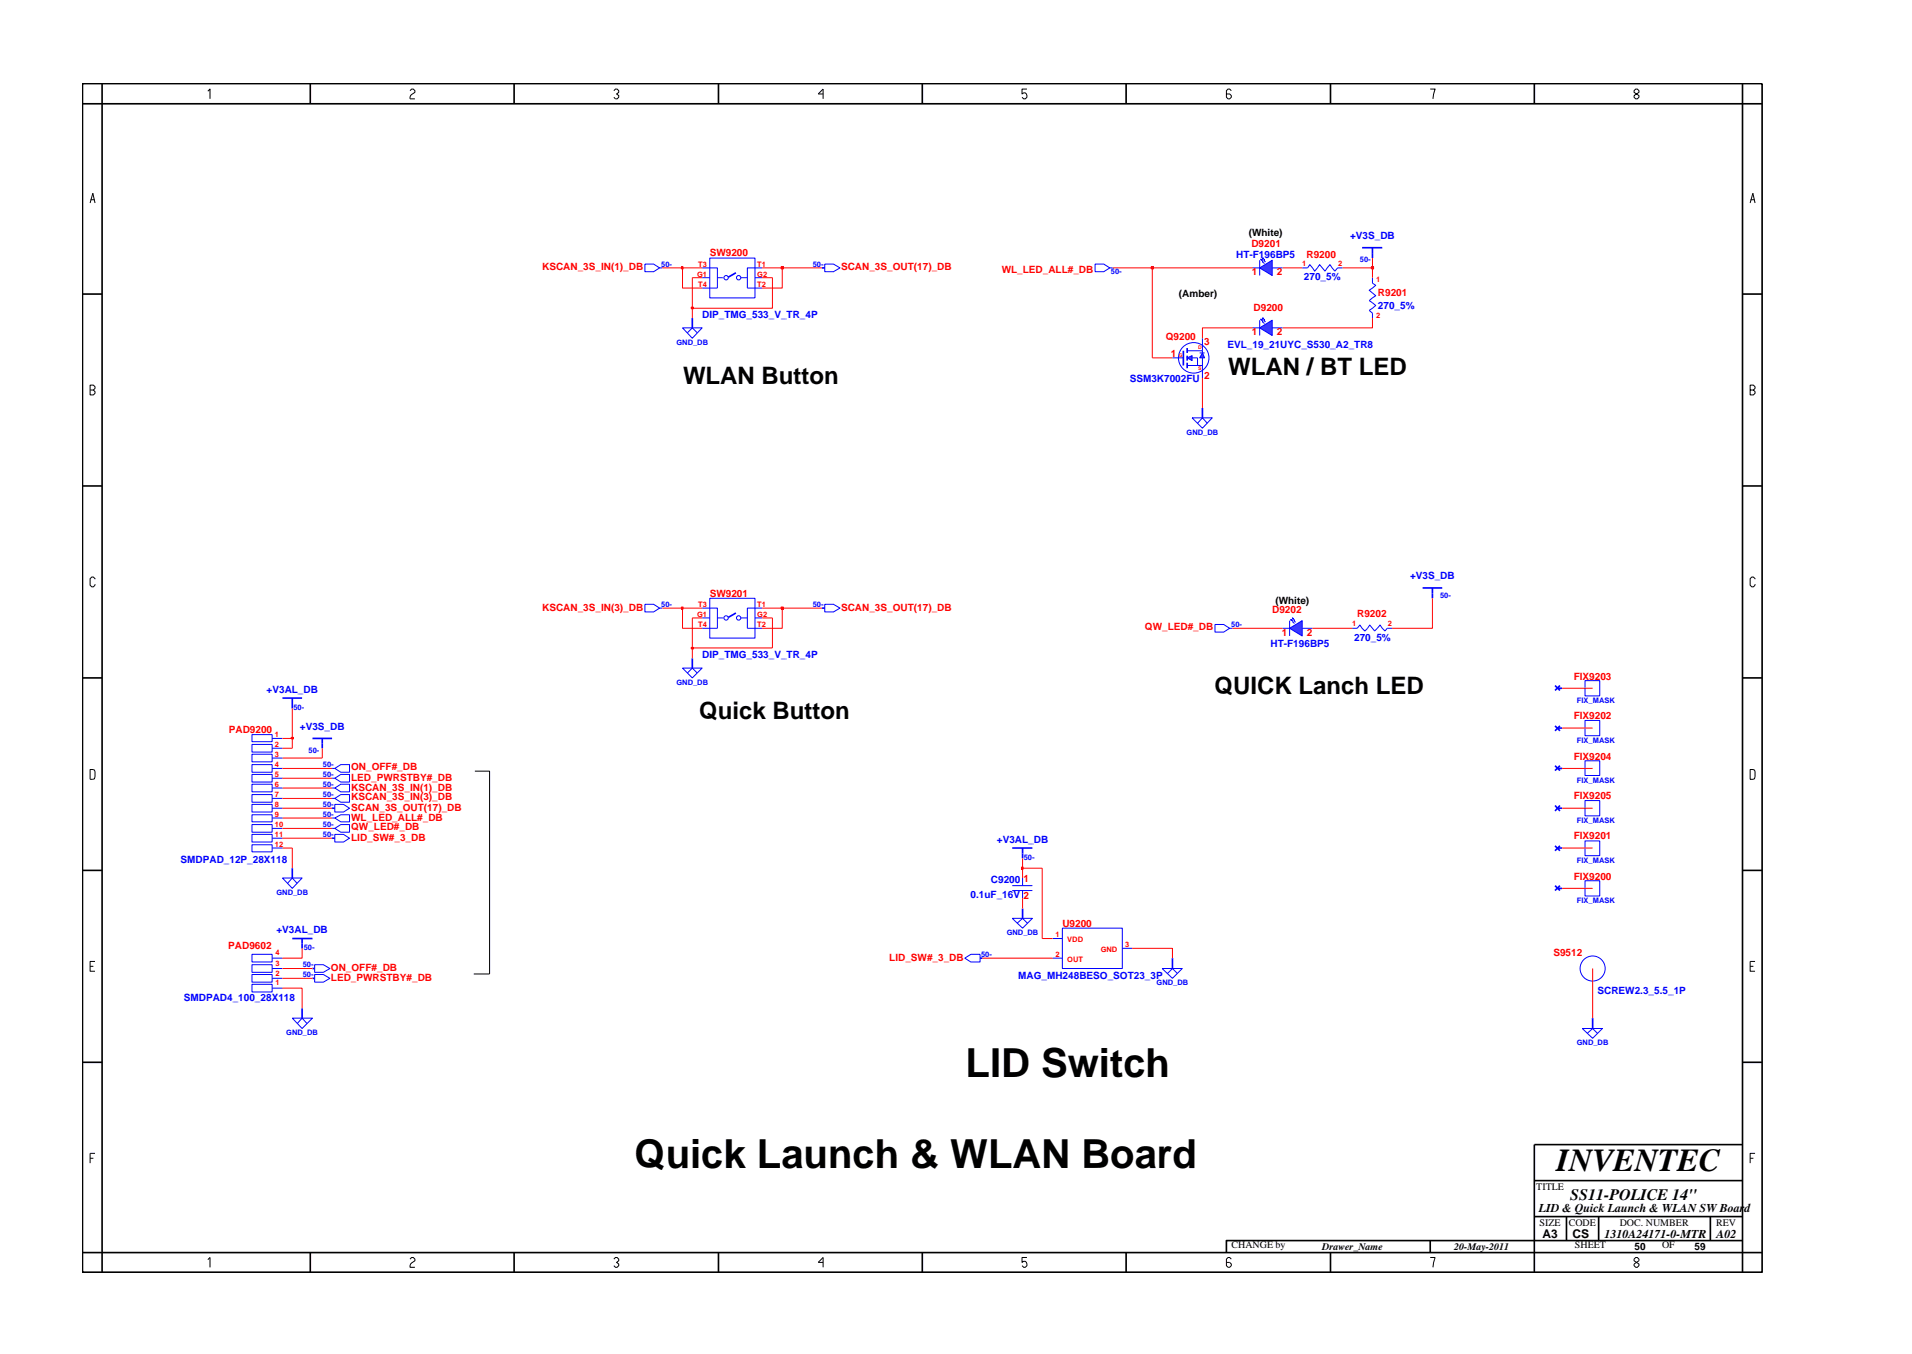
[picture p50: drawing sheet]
<svg xmlns="http://www.w3.org/2000/svg" width="297mm" height="210mm" viewBox="0 0 297 210" stroke-linecap="round" stroke-linejoin="round" font-family="sans-serif">
<defs><g id="words">
<g font-size="6.2">
<text x="150" y="167.3">LID Switch</text>
<text x="98.6" y="181.4">Quick Launch &amp; WLAN Board</text>
</g>
<text font-size="5" x="241.8" y="181.9">INVENTEC</text>
<g font-size="3.7">
<text x="106.1" y="59.6">WLAN Button</text>
<text x="190.8" y="58.2">WLAN / BT LED</text>
<text x="188.7" y="107.8">QUICK Lanch LED</text>
<text x="108.6" y="111.6">Quick Button</text>
</g>
<text font-size="2.5" x="244" y="186.3">SS11-POLICE 14&quot;</text>
<g font-size="1.9">
<text x="239" y="188.2">LID &amp; Quick Launch &amp; WLAN SW Board</text>
<text x="239.6" y="192.2">A3</text>
<text x="244.3" y="192.3">CS</text>
<text x="249.3" y="192.2">1310A24171-0-MTR</text>
<text x="266.6" y="192.2">A02</text>
</g>
<g font-size="1.6" fill="#f00">
<text x="84.2" y="42">KSCAN_3S_IN(1)_DB</text>
<text x="110.3" y="39.8">SW9200</text>
<text x="130.7" y="42">SCAN_3S_OUT(17)_DB</text>
<text x="194.4" y="38.3">D9201</text>
<text x="203" y="40.1">R9200</text>
<text x="155.6" y="42.3">WL_LED_ALL#_DB</text>
<text x="194.5" y="42.7">1</text>
<text x="198.4" y="42.7">2</text>
<text x="214.1" y="46">R9201</text>
<text x="181.1" y="52.9">Q9200</text>
<text x="187.1" y="53.5">3</text>
<text x="194.5" y="52">1</text>
<text x="194.8" y="48.3">D9200</text>
<text x="198.4" y="52">2</text>
<text x="181.9" y="55.4">1</text>
<text x="187.1" y="58.8">2</text>
<text x="84.2" y="94.8">KSCAN_3S_IN(3)_DB</text>
<text x="110.3" y="92.7">SW9201</text>
<text x="130.7" y="94.8">SCAN_3S_OUT(17)_DB</text>
<text x="197.6" y="95.2">D9202</text>
<text x="210.8" y="95.9">R9202</text>
<text x="177.9" y="97.9">QW_LED#_DB</text>
<text x="199.1" y="98.7">1</text>
<text x="203" y="98.7">2</text>
<text x="244.5" y="105.5">FIX9203</text>
<text x="35.5" y="113.8">PAD9200</text>
<text x="244.5" y="111.7">FIX9202</text>
<text x="54.6" y="119.6">ON_OFF#_DB</text>
<text x="244.5" y="118">FIX9204</text>
<text x="54.6" y="121.2">LED_PWRSTBY#_DB</text>
<text x="54.6" y="122.8">KSCAN_3S_IN(1)_DB</text>
<text x="54.6" y="124.3">KSCAN_3S_IN(3)_DB</text>
<text x="54.6" y="125.9">SCAN_3S_OUT(17)_DB</text>
<text x="244.5" y="124.1">FIX9205</text>
<text x="54.6" y="128.9">QW_LED#_DB</text>
<text x="54.6" y="130.6">LID_SW#_3_DB</text>
<text x="54.6" y="127.4">WL_LED_ALL#_DB</text>
<text x="244.5" y="130.3">FIX9201</text>
<text x="159" y="136.9">1</text>
<text x="244.5" y="136.6">FIX9200</text>
<text x="165" y="144">U9200</text>
<text x="35.5" y="147.4">PAD9602</text>
<text x="138.2" y="149.2">LID_SW#_3_DB</text>
<text x="241.3" y="148.4">S9512</text>
<text x="51.4" y="150.7">ON_OFF#_DB</text>
<text x="51.4" y="152.3">LED_PWRSTBY#_DB</text>
</g>
<g font-size="1.6" fill="#00f">
<text x="192.1" y="40.1">HT-F196BP5</text>
<text x="209.7" y="37.1">+V3S_DB</text>
<text x="202.6" y="43.5">270_5%</text>
<text x="214.1" y="47.9">270_5%</text>
<text x="109.1" y="49.4">DIP_TMG_533_V_TR_4P</text>
<text x="175.5" y="59.4">SSM3K7002FU</text>
<text x="190.7" y="54">EVL_19_21UYC_S530_A2_TR8</text>
<text x="219.1" y="89.9">+V3S_DB</text>
<text x="197.4" y="100.5">HT-F196BP5</text>
<text x="210.4" y="99.5">270_5%</text>
<text x="41.4" y="107.6">+V3AL_DB</text>
<text x="109.1" y="102.2">DIP_TMG_533_V_TR_4P</text>
<text x="46.6" y="113.3">+V3S_DB</text>
<text x="154.9" y="130.9">+V3AL_DB</text>
<text x="28.1" y="134">SMDPAD_12P_28X118</text>
<text x="154" y="137.1">C9200</text>
<text x="150.8" y="139.5">0.1uF_16V 2</text>
<text x="42.9" y="144.9">+V3AL_DB</text>
<text x="28.6" y="155.4">SMDPAD4_100_28X118</text>
<text x="158.2" y="152.1">MAG_MH248BESO_SOT23_3P</text>
<text x="248.2" y="154.3">SCREW2.3_5.5_1P</text>
</g>
<g font-size="1.6">
<text x="194" y="36.6">(White)</text>
<text x="183.1" y="46.1">(Amber)</text>
<text x="198.1" y="93.8">(White)</text>
<text x="238.7" y="184.8">TITLE</text>
<text x="239.2" y="190.4">SIZE</text>
<text x="243.7" y="190.4">CODE</text>
<text x="251.6" y="190.4">DOC. NUMBER</text>
<text x="266.6" y="190.4">REV</text>
<text x="191.3" y="193.8">CHANGE by</text>
<text x="205.4" y="194.1">Drawer_Name</text>
<text x="225.9" y="194.1">20-May-2011</text>
<text x="244.7" y="193.8">SHEET</text>
<text x="253.9" y="194.1">50</text>
<text x="258.2" y="193.8">OF</text>
<text x="263.3" y="194.1">59</text>
</g>
<g font-size="1.2" fill="#00f">
<text x="102.7" y="41.4">50-</text>
<text x="126.3" y="41.4">50-</text>
<text x="211.3" y="40.8">50-</text>
<text x="172.6" y="42.6">50-</text>
<text x="105.1" y="53.5">GND_DB</text>
<text x="184.3" y="67.5">GND_DB</text>
<text x="102.7" y="94.3">50-</text>
<text x="126.3" y="94.3">50-</text>
<text x="223.7" y="92.9">50-</text>
<text x="191.3" y="97.3">50-</text>
<text x="105.1" y="106.4">GND_DB</text>
<text x="45.6" y="110.3">50-</text>
<text x="245" y="109.2">FIX_MASK</text>
<text x="47.9" y="116.9">50-</text>
<text x="50.2" y="119.1">50-</text>
<text x="245" y="115.4">FIX_MASK</text>
<text x="50.2" y="120.7">50-</text>
<text x="50.2" y="122.2">50-</text>
<text x="50.2" y="123.7">50-</text>
<text x="50.2" y="125.3">50-</text>
<text x="245" y="121.6">FIX_MASK</text>
<text x="50.2" y="130">50-</text>
<text x="50.2" y="126.9">50-</text>
<text x="50.2" y="128.4">50-</text>
<text x="245" y="127.9">FIX_MASK</text>
<text x="159" y="133.6">50-</text>
<text x="245" y="134.1">FIX_MASK</text>
<text x="43" y="139">GND_DB</text>
<text x="245" y="140.2">FIX_MASK</text>
<text x="47.2" y="147.5">50-</text>
<text x="152.4" y="148.6">50-</text>
<text x="156.4" y="145.2">GND_DB</text>
<text x="47" y="150.1">50-</text>
<text x="47" y="151.8">50-</text>
<text x="179.7" y="152.9">GND_DB</text>
<text x="44.5" y="160.7">GND_DB</text>
<text x="245" y="162.3">GND_DB</text>
</g>
<g font-size="1.2" fill="#f00">
<text x="108.5" y="41.4">T3</text>
<text x="117.6" y="41.4">T1</text>
<text x="202.3" y="41.3">1</text>
<text x="207.9" y="41.3">2</text>
<text x="108.3" y="43">G1</text>
<text x="108.5" y="44.6">T4</text>
<text x="117.6" y="43">G2</text>
<text x="117.6" y="44.6">T2</text>
<text x="213.8" y="43.8">1</text>
<text x="213.8" y="49.4">2</text>
<text x="108.3" y="95.8">G1</text>
<text x="108.5" y="94.3">T3</text>
<text x="117.6" y="95.8">G2</text>
<text x="117.6" y="94.3">T1</text>
<text x="108.5" y="97.3">T4</text>
<text x="117.6" y="97.3">T2</text>
<text x="210.1" y="97.1">1</text>
<text x="215.6" y="97.1">2</text>
<text x="42.7" y="114.4">1</text>
<text x="42.7" y="116">2</text>
<text x="42.7" y="117.5">3</text>
<text x="42.7" y="119.1">4</text>
<text x="42.7" y="122.2">6</text>
<text x="42.7" y="123.7">7</text>
<text x="42.7" y="125.3">8</text>
<text x="42.7" y="120.7">5</text>
<text x="42.7" y="126.9">9</text>
<text x="42.7" y="128.4">10</text>
<text x="42.7" y="130">11</text>
<text x="42.7" y="131.5">12</text>
<text x="42.8" y="150">3</text>
<text x="42.8" y="148.4">4</text>
<text x="164" y="148.6">2</text>
<text x="164" y="145.5">1</text>
<text x="165.8" y="149.4">OUT</text>
<text x="165.8" y="146.2">VDD</text>
<text x="171" y="147.9">GND</text>
<text x="174.8" y="147.1">3</text>
<text x="42.8" y="153">1</text>
<text x="42.8" y="151.5">2</text>
</g>
<g font-size=".8" fill="#f00">
<text x="183.2" y="55.4">G</text>
<text x="186.1" y="54.2">D</text>
<text x="186.1" y="57.5">S</text>
</g>
</g></defs>
<g fill="none" stroke="#00f" stroke-width=".16">
<path d="M100.2 41h1.3l1 .6-1 .6h-1.3zM102.5 41.6h.4M194.6 50.9h1.1M195.7 49.7v2.4M197.6 50.9h1.6M185.2 64.9h3.1l-1.5 1.6zM186 65.7l.8-.8 .8 .8M109.1 94.4h2.3v3.2h-2.3M109.1 96h1.2M110.3 92.9h7v6.2h-7zM111.4 96h1M115.1 96h1"/>
<path d="M117.3 96h1.1M118.4 94.4h-2.3v3.2h2.3M210.1 97.6h.7l.5-.5 .7 .9 .8-.9 .8 .9 .8-.9 .8 .9 .3-.4h.8M246.2 118.1h2.3v2.3h-2.3zM39.1 152.9h3.2v1.1h-3.2zM39.1 151.3h3.2v1.2h-3.2zM39.1 149.8h3.2v1.2h-3.2zM39.1 148.2h3.2v1.2h-3.2zM42.3 153.4h1.6M42.3 151.9h1.6M42.3 150.4h1.6M42.3 148.8h1.6"/>
<path d="M45.4 158.1h3.1l-1.6 1.6zM46.2 158.9l.7-.8 .8 .8"/>
<circle cx="112.8" cy="96" r=".34"/>
<circle cx="114.8" cy="96" r=".34"/>
</g>
<path d="M211.6 38.5h3.1M213.2 38.5v1.6M186.8 63.4v1.5M114.3 95.2l-1.2 .7M241.6 106.5l.7 .7M241.9 106.9h.8M242.3 106.5l-.7 .7M45.4 145.7h3.1M46.9 145.7v1.6M46.9 156.6v1.5" fill="none" stroke="#00f" stroke-width=".25"/>
<path d="M195.7 50.9l1.9-1.2v2.4z" fill="#3c3cc8"/>
<path d="M195.7 50.9l1.9-1.2v2.4z" fill="none" stroke="#00f" stroke-width=".16"/>
<path d="M195.9 49.6h.2l-.2 .1z" fill="#3c3cc8"/>
<path d="M195.9 49.6h.2l-.2 .1zM195.9 49.6l.3 .3-.1 .1 .4 .2" fill="none" stroke="#00f" stroke-width=".16"/>
<path d="M196.1 49.4h.2l-.1 .2z" fill="#3c3cc8"/>
<path d="M128.1 41h1.4l1 .6-1 .6h-1.4zM182.1 55.6h1.7M196.1 49.4h.2l-.1 .2zM196.1 49.4l.4 .2-.1 .2 .2 .2M128.1 93.8h1.4l1 .6-1 .6h-1.4zM188.8 97h1.3l.9 .6-.9 .6h-1.3zM191 97.6h.5M246.2 111.9h2.3v2.3h-2.3z" fill="none" stroke="#00f" stroke-width=".16"/>
<path d="M127.7 41.6h.4M183.8 54.5v2.3M127.7 94.4h.4M241.6 112.7l.7 .8M241.6 118.9l.7 .8M241.9 113.1h.8M241.9 119.3h.8M242.3 112.7l-.7 .8M242.3 118.9l-.7 .8" fill="none" stroke="#00f" stroke-width=".25"/>
<path d="M186.8 54.8l.3 .8h-.7z" fill="#3c3cc8"/>
<path d="M186.4 54.8h.7M186.8 54.8l.3 .8h-.7z" fill="none" stroke="#00f" stroke-width=".16"/>
<path d="M184.4 55.6l.8-.4v.8z" fill="#3c3cc8"/>
<g fill="none" stroke="#00f" stroke-width=".16">
<path d="M184.4 55.6l.8-.4v.8zM184.4 56.8h2.4M184.4 54.5h2.4M185.2 55.6h.8v1.2M186.8 52.5v2.3M186.8 55.6v3.1M194.6 41.6h1.1M195.7 40.4v2.4M197.6 41.6h1.6M246.2 105.7h2.3v2.4h-2.3z"/>
<circle cx="185.4" cy="55.6" r="2.37"/>
</g>
<path d="M184.4 54v.8M184.4 55.2v.8M184.4 56.3v.9" fill="none" stroke="#00f" stroke-width=".25"/>
<path d="M195.7 41.6l1.9-1.2v2.4z" fill="#3c3cc8"/>
<path d="M195.7 41.6l1.9-1.2v2.4z" fill="none" stroke="#00f" stroke-width=".16"/>
<path d="M195.9 40.2l.2 .1-.2 .1z" fill="#3c3cc8"/>
<path d="M195.9 40.2l.2 .1-.2 .1zM195.9 40.2l.3 .4-.1 .1 .4 .2" fill="none" stroke="#00f" stroke-width=".16"/>
<path d="M196.1 40.1h.2l-.1 .1z" fill="#3c3cc8"/>
<g fill="none" stroke="#00f" stroke-width=".16">
<path d="M196.1 40.1h.2l-.1 .1zM196.1 40.1l.4 .2-.1 .2 .2 .2M202.3 41.6h.8l.4-.5 .7 1 .8-1 .9 1 .7-1 .8 1 .4-.5h.8M199.2 97.6h1.1M200.3 96.4v2.3M202.3 97.6h1.6M51.6 122.4h.4M51.6 124h.4M52 122.4l.9-.6h1.4v1.2h-1.4zM52 124l.9-.6h1.4v1.2h-1.4zM52 124.9h1.4l.9 .6-.9 .6h-1.4zM246.2 136.8h2.3v2.3h-2.3z"/>
<path d="M246.2 130.6h2.3v2.3h-2.3z"/>
</g>
<path d="M221 91.3h3.1M222.5 91.3v1.6M48.5 114.7h3.1M50.1 114.7v1.5M51.6 125.5h.4" fill="none" stroke="#00f" stroke-width=".25"/>
<path d="M200.3 97.6l2-1.2v2.3z" fill="#3c3cc8"/>
<path d="M200.3 97.6l2-1.2v2.3z" fill="none" stroke="#00f" stroke-width=".16"/>
<path d="M200.5 96.2l.3 .1-.2 .1z" fill="#3c3cc8"/>
<path d="M200.5 96.2l.3 .1-.2 .1zM200.5 96.2l.6 .6" fill="none" stroke="#00f" stroke-width=".16"/>
<path d="M200.8 96h.1v.1z" fill="#3c3cc8"/>
<g fill="none" stroke="#00f" stroke-width=".16">
<path d="M106 50.9h3.1l-1.5 1.6zM106.8 51.7l.8-.8 .7 .8M109.1 41.6h2.3v3.1h-2.3M109.1 43.1h1.2M110.3 40.1h7v6.2h-7zM111.4 43.1h1M115.1 43.1h1M117.3 43.1h1.1M118.4 41.6h-2.3v3.1h2.3M170.1 41h1.4l.9 .6-.9 .6h-1.4zM172.4 41.6h.4M213.2 43.1v.9l.5 .3-1 .8 1 .8-1 .8 1 .7-1 .8 .5 .4v.8"/>
<path d="M100.2 93.8h1.3l1 .6-1 .6h-1.3zM102.5 94.4h.4M200.8 96h.1v.1zM200.8 96l.5 .6M39.1 114.1h3.2v1.1h-3.2zM39.1 115.6h3.2v1.2h-3.2zM39.1 117.1h3.2v1.2h-3.2zM39.1 118.7h3.2v1.2h-3.2zM42.3 114.7h1.6M42.3 116.2h1.6M42.3 117.7h1.6M42.3 119.3h1.6"/>
<path d="M51.6 119.3h.4M52 119.3l.9-.6h1.4v1.2h-1.4zM106 103.7h3.1l-1.5 1.6zM106.8 104.5l.8-.8 .7 .8M39.1 120.3h3.2v1.1h-3.2zM39.1 121.8h3.2v1.2h-3.2zM39.1 123.4h3.2v1.2h-3.2zM39.1 124.9h3.2v1.2h-3.2zM39.1 126.5h3.2v1.1h-3.2zM39.1 128h3.2v1.2h-3.2zM39.1 129.6h3.2v1.2h-3.2zM39.1 131.2h3.2v1.1h-3.2z"/>
<path d="M42.3 127h1.6M42.3 128.6h1.6M42.3 120.8h1.6M42.3 122.4h1.6M42.3 124h1.6M42.3 125.5h1.6M42.3 130.2h1.6M42.3 131.7h1.6M43.9 136.3h3l-1.5 1.7zM44.6 137.2l.8-.9 .8 .9M51.6 127h.4M51.6 128.6h.4"/>
<path d="M51.6 120.8h.4M52 127l.9-.5h1.4v1.1h-1.4zM52 128.6l.9-.6h1.4v1.2h-1.4zM52 120.8l.9-.5h1.4v1.1h-1.4zM52 129.6h1.4l.9 .6-.9 .6h-1.4zM157.3 137.5h3.1M157.3 138.3h3.1M158.9 136.3v1.2M158.9 138.3v1.2M246.2 124.3h2.3v2.4h-2.3zM48.9 149.8h1.3l1.1 .6-1.1 .6h-1.3zM48.9 151.3h1.3l1.1 .6-1.1 .6h-1.3z"/>
<path d="M149.9 148.8l.9-.6h1.5v1.2h-1.5zM157.3 142.6h3.1l-1.5 1.5zM158 143.4l.9-.8 .7 .8M163.5 145.7h1.5M163.5 148.8h1.5M165 144.1h9.4v6.3h-9.4zM174.4 147.3h1.5M180.5 150.4h3.2l-1.6 1.5zM181.4 151.2l.7-.8 .8 .8M245.8 159.7h3.1l-1.5 1.5zM246.6 160.5l.8-.8 .8 .8"/>
<circle cx="112.8" cy="43.1" r=".34"/>
<circle cx="114.8" cy="43.1" r=".34"/>
<circle cx="247.4" cy="150.4" r="1.95"/>
</g>
<g fill="none" stroke="#00f" stroke-width=".25">
<path d="M107.6 49.4v1.5M114.3 42.4l-1.2 .6M43.9 108.4h3M45.4 108.4v1.6M107.6 102.2v1.5M45.4 134.8v1.5M51.6 130.2h.4M157.3 131.7h3.1M158.9 131.7v1.6M241.6 131.3l.7 .8M241.6 125.1l.7 .8M241.6 137.5l.7 .8"/>
<path d="M241.9 131.7h.8M241.9 125.5h.8M241.9 138h.8M242.3 131.3l-.7 .8M242.3 125.1l-.7 .8M242.3 137.5l-.7 .8M48.5 150.4h.4M48.5 151.9h.4M152.3 148.8h.3M158.9 141.1v1.5M182.1 148.8v1.6M247.4 158.1v1.6"/>
</g>
<path d="M45.4 131.7v3.1M158.9 134.8v1.5M158.9 139.5v1.6M161.9 134.8v10.9h1.6M242.7 138h4.7M43.9 153.4h3v3.2M43.9 151.9h4.6M43.9 150.4h4.6M46.9 147.3v1.5h-3M152.6 148.8h10.9M175.9 147.3h6.2v1.5M247.4 150.4v7.7" fill="none" stroke="#f00" stroke-width=".16"/>
<path d="M158.7 134.6h.2v.4h-.2z" fill-rule="evenodd" fill="#8e2323"/>
<g fill="none" stroke="#f00" stroke-width=".16">
<path d="M43.9 114.7h1.5v1.5h-1.5M43.9 119.3h7.7M50.1 116.2v1.5h-6.2M242.7 119.3h4.7M43.9 131.7h1.5M43.9 130.2h7.7M43.9 128.6h7.7M43.9 127h7.7M43.9 125.5h7.7M43.9 124h7.7M43.9 122.4h7.7M43.9 120.8h7.7"/>
<path d="M158.7 134.6h.2v.4h-.2zM158.9 133.3v1.5h3M242.7 131.7h4.7M242.7 125.5h4.7"/>
</g>
<path d="M45.2 114.5h.4v.3h-.4z" fill-rule="evenodd" fill="#8e2323"/>
<path d="M45.2 114.5h.4v.3h-.4zM45.4 110v4.7M107.6 100.6v1.6M242.7 113.1h4.7M242.7 106.9h4.7" fill="none" stroke="#f00" stroke-width=".16"/>
<path d="M107.4 100.5h.3v.3h-.3z" fill-rule="evenodd" fill="#8e2323"/>
<path d="M102.9 94.4h3.1v3.2h3.1M109.1 96h-1.5v4.6h12.4v-4.6h-1.6M121.5 94.4v3.2h-3.1M191.5 97.6h7.7M203.9 97.6h6.2M222.5 92.9v4.7h-6.2M107.4 100.5h.3v.3h-.3z" fill="none" stroke="#f00" stroke-width=".16"/>
<path d="M105.9 94.3h.2v.3h-.2z" fill-rule="evenodd" fill="#8e2323"/>
<path d="M105.9 94.3h.2v.3h-.2zM106 94.4h3.1M118.4 94.4h3.1" fill="none" stroke="#f00" stroke-width=".16"/>
<path d="M121.4 94.3h.3v.3h-.3z" fill-rule="evenodd" fill="#8e2323"/>
<path d="M107.6 47.9v1.5M179 41.6v14h3.1M186.8 58.7v4.7M194.6 50.9h-7.8v1.6M213.2 49.4v1.5h-14M121.4 94.3h.3v.3h-.3zM121.5 94.4h6.2" fill="none" stroke="#f00" stroke-width=".16"/>
<path d="M107.4 47.7h.3v.2h-.3z" fill-rule="evenodd" fill="#8e2323"/>
<path d="M102.9 41.6h3.1v3.1h3.1M107.4 47.7h.3v.2h-.3zM109.1 43.1h-1.5v4.8h12.4v-4.8h-1.6M121.5 41.6v3.1h-3.1M213.2 41.6v1.5" fill="none" stroke="#f00" stroke-width=".16"/>
<path d="M105.9 41.4h.2v.4h-.2z" fill-rule="evenodd" fill="#8e2323"/>
<path d="M105.9 41.4h.2v.4h-.2zM106 41.6h3.1M118.4 41.6h3.1" fill="none" stroke="#f00" stroke-width=".16"/>
<path d="M121.4 41.4h.3v.4h-.3z" fill-rule="evenodd" fill="#8e2323"/>
<path d="M121.4 41.4h.3v.4h-.3zM121.5 41.6h6.2M172.8 41.6h6.2" fill="none" stroke="#f00" stroke-width=".16"/>
<path d="M178.8 41.4h.4v.4h-.4z" fill-rule="evenodd" fill="#8e2323"/>
<path d="M178.8 41.4h.4v.4h-.4zM179 41.6h15.6M199.2 41.6h3.1M208.6 41.6h4.6" fill="none" stroke="#f00" stroke-width=".16"/>
<path d="M213 41.4h.4v.4h-.4z" fill-rule="evenodd" fill="#8e2323"/>
<path d="M213 41.4h.4v.4h-.4zM213.2 40.1v1.5" fill="none" stroke="#f00" stroke-width=".16"/>
<g fill="none" stroke="#000" stroke-width=".25">
<path d="M12.8 13h261v184.6h-261zM12.8 16.1h261M15.9 13v184.6M48.2 13v3.1M79.9 13v3.1M111.6 13v3.1M143.3 13v3.1M174.9 13v3.1M206.7 13v3.1M238.4 13v3.1M270.7 13v184.6M12.8 45.7h3.1"/>
<path d="M270.7 45.7h3.1M12.8 75.5h3.1M270.7 75.5h3.1M12.8 105.3h3.1M270.7 105.3h3.1M12.8 135.2h3.1M270.7 135.2h3.1M12.8 165h3.1M270.7 165h3.1M270.7 177.7h-32.3v19.9M12.8 194.5h261M48.2 194.5v3.1"/>
<path d="M79.9 194.5v3.1M111.6 194.5v3.1M143.3 194.5v3.1M174.9 194.5v3.1M206.7 194.5v3.1M222.2 192.6v1.9M238.4 183.3h32.3M238.4 188.9h32.3M243.4 188.9v3.7M248.4 188.9v3.7M265.7 188.9v3.7M270.7 192.6h-80.2v1.9"/>
</g>
<g fill="none" stroke="#000" stroke-width=".16">
<path d="M32.3 14.2l.3-.4v1.6M63.7 14.1l.3-.3h.2l.3 .3v.2l-.5 .4-.3 .4v.3h.8M95.4 14.1l.2-.3h.3l.2 .3v.2l-.3 .3 .3 .2v.3l-.2 .3h-.3l-.2-.3M127.9 14.6h-.8l.8-.8v1.6M159.5 13.8h-.7v.8l.2-.2a.5 .5 0 0 1 .5 .7l-.2 .3h-.3l-.2-.3M191.3 14.1l-.3-.3h-.2l-.3 .3v1l.3 .3h.2l.3-.3v-.3l-.3-.2h-.5M222.2 13.8h.8l-.4 1.6M254.1 13.8l-.2 .3v.2l.7 .5v.3l-.2 .3h-.3l-.2-.3v-.3l.7-.5v-.2l-.2-.3zM14 31.5l.4-1.5 .4 1.5M14.1 31h.6M271.9 31.5l.4-1.5 .4 1.5M272 31h.6"/>
<path d="M14 59.8h.5l.3 .3v.2l-.3 .3 .3 .2v.3l-.3 .2h-.5zM14 60.6h.5M271.9 60.6h.5l.3-.3v-.2l-.3-.3h-.5v1.5h.5l.3-.2v-.3l-.3-.2M14.8 89.9l-.3-.3h-.2l-.3 .3v1l.3 .2h.2l.3-.2v-.2M272.7 89.9l-.3-.3h-.3l-.2 .3v1l.2 .2h.3l.3-.2v-.2M14 119.5l.7 .1 .1 .2-.1 1.1-.7 .1zM73.8 119.7h2.3v31.5h-2.5M271.9 119.5l.7 .1 .1 .2-.1 1.1-.7 .1zM14 150.1h.5M14.8 149.3h-.8v1.5h.8M271.9 150.1h.5M272.7 149.3h-.8v1.5h.8"/>
<path d="M14 179.9h.5M14.8 179.1h-.8v1.5M271.9 179.9h.5M272.7 179.1h-.8v1.5M32.3 195.6l.3-.3v1.5M63.7 195.5l.3-.2h.2l.3 .2v.3l-.5 .3-.3 .4v.3h.8M95.4 195.5l.2-.2h.3l.2 .2v.3l-.3 .2 .3 .3v.2l-.2 .3h-.3l-.2-.3M127.9 196h-.8l.8-.7v1.5M159.5 195.3h-.7v.7l.2-.1a.5 .5 0 0 1 .5 .6l-.2 .3h-.3l-.2-.3M191.3 195.5l-.3-.2h-.2l-.3 .2v1l.3 .3h.2l.3-.3v-.2l-.3-.3h-.5M222.2 195.3h.8l-.4 1.5M254.1 195.3l-.2 .2v.3l.7 .5v.2l-.2 .3h-.3l-.2-.3v-.2l.7-.5v-.3l-.2-.2z"/>
</g>
<use href="#words"/>
</svg>
